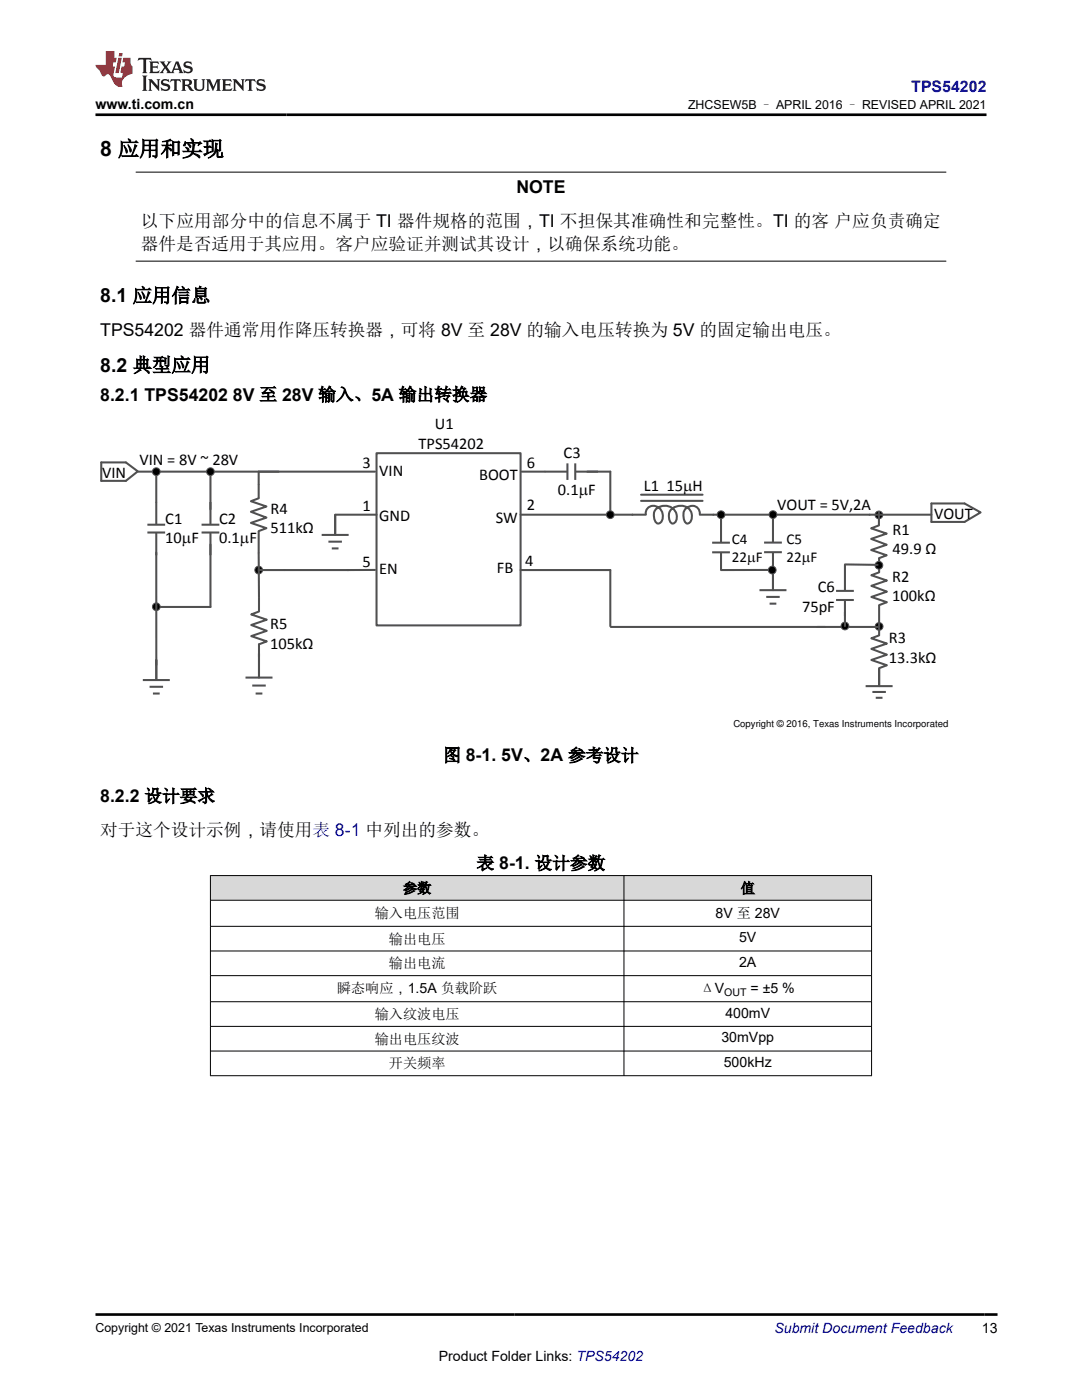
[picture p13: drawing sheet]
<svg xmlns="http://www.w3.org/2000/svg" width="216mm" height="279mm" viewBox="0 0 216 279" stroke-linecap="round" stroke-linejoin="round" font-family="sans-serif">
<defs><g id="words">
<text font-size="4.2" x="20" y="31.2">8 应用和实现</text>
<g font-size="3.9">
<text x="20" y="60.3">8.1 应用信息</text>
<text x="20" y="74.2">8.2 典型应用</text>
</g>
<g font-size="3.5">
<text x="103.1" y="38.5">NOTE</text>
<text x="28.1" y="45.2">以下应用部分中的信息不属于 TI 器件规格的范围，TI 不担保其准确性和完整性。TI 的客 户应负责确定</text>
<text x="28.1" y="49.8">器件是否适用于其应用。客户应验证并测试其设计，以确保系统功能。</text>
<text x="20" y="67.1">TPS54202 器件通常用作降压转换器，可将 8V 至 28V 的输入电压转换为 5V 的固定输出电压。</text>
<text x="20" y="79.9">8.2.1 TPS54202</text>
<text x="46.5" y="79.9">8V 至 28V 输入、5A 输出转换器</text>
<text x="88.4" y="152">图 8-1. 5V、2A 参考设计</text>
<text x="20" y="160.1">8.2.2 设计要求</text>
<text x="20" y="166.8">对于这个设计示例，请使用表 8-1 中列出的参数。</text>
<text x="95.1" y="173.5">表 8-1. 设计参数</text>
</g>
<g font-size="3.3">
<text x="83.5" y="89.6">TPS54202</text>
<text x="86.8" y="85.7">U1</text>
<text x="20.4" y="95.3">VIN</text>
<text x="27.8" y="92.8">VIN = 8V ~ 28V</text>
<text x="72.3" y="93.3">3</text>
<text x="75.7" y="94.9">VIN</text>
<text x="95.6" y="95.7">BOOT</text>
<text x="105.1" y="93.5">6</text>
<text x="112.5" y="91.4">C3</text>
<text x="105.1" y="101.9">2</text>
<text x="111.3" y="98.8">0.1PF</text>
<text x="128.5" y="98">L1 15PH</text>
<text x="155.1" y="101.7">VOUT = 5V,2A</text>
<text x="33" y="104.5">C1</text>
<text x="43.7" y="104.5">C2</text>
<text x="54" y="102.5">R4</text>
<text x="54" y="106.5">511lQ</text>
<text x="72.3" y="102.1">1</text>
<text x="75.7" y="104">GND</text>
<text x="98.9" y="104.3">SW</text>
<text x="178.1" y="106.7">R1</text>
<text x="186.4" y="103.6">VOUT</text>
<text x="33" y="108.5">10PF</text>
<text x="43.7" y="108.5">0.1PF</text>
<text x="72.3" y="113.1">5</text>
<text x="104.8" y="112.9">4</text>
<text x="178.1" y="110.6">49.9 Q</text>
<text x="75.7" y="114.6">EN</text>
<text x="99.2" y="114.4">FB</text>
<text x="163.2" y="118.2">C6</text>
<text x="178" y="116.1">R2</text>
<text x="178" y="120">100lQ</text>
<text x="53.9" y="125.5">R5</text>
<text x="160" y="122.1">75pF</text>
<text x="53.9" y="129.5">105lQ</text>
<text x="177.4" y="128.3">R3</text>
<text x="177.4" y="132.3">13.3lQ</text>
</g>
<text font-size="3.2" fill="#00f" x="181.8" y="18.3">TPS54202</text>
<g font-size="3">
<text x="146" y="108.5">C4</text>
<text x="146" y="112.2">22PF</text>
<text x="157" y="108.5">C5</text>
<text x="157" y="112.2">22PF</text>
</g>
<g font-size="2.8">
<text x="19.1" y="21.7">www.ti.com.cn</text>
<text x="80.4" y="178.2">参数</text>
<text x="147.8" y="178.2">值</text>
<text x="74.8" y="183.1">输入电压范围</text>
<text x="142.8" y="183.1">8V 至 28V</text>
<text x="77.6" y="188.3">输出电压</text>
<text x="147.5" y="188.1">5V</text>
<text x="77.6" y="193.3">输出电流</text>
<text x="147.5" y="193">2A</text>
<text x="67.2" y="198.2">瞬态响应，1.5A 负载阶跃</text>
<text x="74.8" y="203.4">输入纹波电压</text>
<text x="139.8" y="198.2">ΔV</text>
<text x="144.7" y="203.1">400mV</text>
<text x="149.8" y="198.2">= ±5 %</text>
<text x="74.8" y="208.3">输出电压纹波</text>
<text x="144" y="208">30mVpp</text>
<text x="77.6" y="213.2">开关频率</text>
<text x="144.4" y="213">500kHz</text>
<text x="195.9" y="266.1">13</text>
<text x="87.6" y="271.7">Product Folder Links: TPS54202</text>
</g>
<text font-size="2.8" fill="#00f" x="154.5" y="266.1">Submit Document Feedback</text>
<g font-size="2.5">
<text x="137.3" y="21.8">ZHCSEW5B – APRIL 2016 – REVISED APRIL 2021</text>
<text x="19" y="265.8">Copyright © 2021 Texas Instruments Incorporated</text>
</g>
<text font-size="2.1" x="144.5" y="198.8">OUT</text>
<text font-size="1.9" x="146.3" y="145.2">Copyright © 2016, Texas Instruments Incorporated</text>
</g></defs>
<path d="M27.1 34.4h161.7M27.1 52.1h161.7" fill="none" stroke="#000" stroke-width=".2"/>
<g fill="none" stroke="#505050" stroke-width=".41">
<path d="M20.2 92.3h4.9l2.4 1.8-2.4 1.9h-4.9zM27.6 94.1h47.2M31.2 94.3v10.4M42 94.3v10.4M51.6 94.1v5.3l-1.5 .6 3.1 1.1-3.1 1 3.1 1.2-3.1 1.1 3.1 1-1.6 .6 .1 16-1.6 .6 3.1 1.1-3.1 1 3.1 1.2-3.1 1 3.1 1.1-1.5 .6v6.6M75.1 90.4h28.8v34.4h-28.8zM104.1 94.1h9.1M113.2 92.5v3.3M114.8 92.5v3.3M114.9 94.1h6.9v8.6M127.9 100h12.3M127.9 98.7h12.3"/>
<path d="M29.4 104.7h3.6M29.4 106.3h3.6M31.2 106.3v29.4M40.2 104.7h3.6M40.2 106.3h3.6M42 106.3v14.8h-10.8M51.6 113.8h18M64.2 106.8h5.4M65.5 108.1h2.7M66.2 109.4h1.3M66.9 102.7v4.1M67 102.7h8.1"/>
<path d="M74.8 113.7l-5.5 .1M103.9 113.8h17.9v11.2M103.9 102.7h25M128.9 102.6a1.68 1.68 0 0 1 1.6-1.7 1.68 1.68 0 0 1 1.7 1.6 1.4 1.4 0 0 1-.9 2 1.92 1.92 0 0 1-.5-2.8 2.38 2.38 0 0 1 3-.5 2.38 2.38 0 0 1 1 2.9l-.6 .4a1.83 1.83 0 0 1 0-3.1 2.3 2.3 0 0 1 2.7-.2 2.3 2.3 0 0 1 1.1 2.4 .97 .97 0 0 1-.8 .9 1.99 1.99 0 0 1-.8-2.4 1.63 1.63 0 0 1 1.8-1.2 1.63 1.63 0 0 1 1.4 1.7M139.6 102.7h46.3M142.1 108.3h3.5M142.1 110.2h3.5M143.9 110.3v3.5l10.3-.1M143.9 102.7v5.6M151.5 117.8h5.4M152.5 108.3h3.5M152.5 110.2h3.5"/>
<path d="M152.9 119.1h2.7M154.2 102.7v5.6M154.2 110.3v7.5M166.8 117.9h3.6M166.8 119.7h3.6M168.6 119.8v5.1M175.1 112.7l-6.5-.1v5.3M175.4 102v2.9l-1.6 .5 3.1 1.1-3.1 1 3.1 1.2-3.1 1.1 3.1 1-1.5 .6M175.4 111.4v2.8l-1.5 .6 3.1 1.1-3.1 1 3.1 1.2-3.1 1 3.1 1.1-1.6 .6v6l-1.5 .6 3.1 1-3.1 1.1 3.1 1.2-3.1 1 3.1 1.1-1.6 .5M185.9 100.5h6.6l3.2 1.8-3.2 1.9h-6.6zM28.5 135.7h5.4M29.8 137.1h2.7"/>
<path d="M30.5 138.4h1.4M49 135.2h5.4M50.3 136.8h2.7M51 138.4h1.4M121.9 125.1h42.8M153.6 120.5h1.3M163.1 125.1h12.3M172.7 136.9h5.4M174.1 138.1h2.7M174.7 139.3h1.4M175.4 133.5v3.4"/>
</g>
<g fill="#000">
<path d="M30.4 94.5h1.6v.4h-1.6z" fill-rule="evenodd"/>
<path d="M30.4 94.1h1.6v.4h-1.6z" fill-rule="evenodd"/>
<path d="M30.4 93.7h1.6v.4h-1.6z" fill-rule="evenodd"/>
<path d="M30.4 93.4h1.6v.3h-1.6z" fill-rule="evenodd"/>
<path d="M41.2 94.5h1.6v.4h-1.6z" fill-rule="evenodd"/>
<path d="M41.2 94.1h1.6v.4h-1.6z" fill-rule="evenodd"/>
<path d="M41.2 93.7h1.6v.4h-1.6z" fill-rule="evenodd"/>
<path d="M41.2 93.4h1.6v.3h-1.6z" fill-rule="evenodd"/>
<path d="M50.8 114.2h1.6v.3h-1.6z" fill-rule="evenodd"/>
<path d="M50.8 113.8h1.6v.4h-1.6z" fill-rule="evenodd"/>
<path d="M50.8 113.4h1.6v.4h-1.6z" fill-rule="evenodd"/>
<path d="M50.8 113h1.6v.4h-1.6z" fill-rule="evenodd"/>
<path d="M121 103.1h1.6v.4h-1.6z" fill-rule="evenodd"/>
<path d="M121 102.7h1.6v.4h-1.6z" fill-rule="evenodd"/>
<path d="M121 102.3h1.6v.4h-1.6z" fill-rule="evenodd"/>
<path d="M121 101.9h1.6v.4h-1.6z" fill-rule="evenodd"/>
<path d="M143.1 103.1h1.5v.4h-1.5z" fill-rule="evenodd"/>
<path d="M143.1 102.7h1.5v.4h-1.5z" fill-rule="evenodd"/>
<path d="M143.1 102.3h1.5v.4h-1.5z" fill-rule="evenodd"/>
<path d="M143.1 101.9h1.5v.4h-1.5z" fill-rule="evenodd"/>
<path d="M153.3 114.2h1.6v.3h-1.6z" fill-rule="evenodd"/>
<path d="M153.3 113.8h1.6v.4h-1.6z" fill-rule="evenodd"/>
<path d="M153.3 113.4h1.6v.4h-1.6z" fill-rule="evenodd"/>
<path d="M153.3 113h1.6v.4h-1.6z" fill-rule="evenodd"/>
<path d="M153.5 103.1h1.5v.4h-1.5z" fill-rule="evenodd"/>
<path d="M153.5 102.7h1.5v.4h-1.5z" fill-rule="evenodd"/>
<path d="M153.5 102.3h1.5v.4h-1.5z" fill-rule="evenodd"/>
<path d="M153.5 101.9h1.5v.4h-1.5z" fill-rule="evenodd"/>
<path d="M174.6 103.2h1.6v.3h-1.6z" fill-rule="evenodd"/>
<path d="M174.6 102.8h1.6v.4h-1.6z" fill-rule="evenodd"/>
<path d="M174.6 102.4h1.6v.4h-1.6z" fill-rule="evenodd"/>
<path d="M174.6 102h1.6v.4h-1.6z" fill-rule="evenodd"/>
<path d="M174.6 113.2h1.6v.4h-1.6z" fill-rule="evenodd"/>
<path d="M174.6 112.8h1.6v.4h-1.6z" fill-rule="evenodd"/>
<path d="M174.6 112.4h1.6v.4h-1.6z" fill-rule="evenodd"/>
<path d="M174.6 112h1.6v.4h-1.6z" fill-rule="evenodd"/>
<path d="M30.4 121.5h1.6v.4h-1.6z" fill-rule="evenodd"/>
<path d="M30.4 121.1h1.6v.4h-1.6z" fill-rule="evenodd"/>
<path d="M30.4 120.7h1.6v.4h-1.6z" fill-rule="evenodd"/>
<path d="M30.4 120.3h1.6v.4h-1.6z" fill-rule="evenodd"/>
<path d="M167.8 125.3h1.6v.4h-1.6z" fill-rule="evenodd"/>
<path d="M167.8 124.9h1.6v.4h-1.6z" fill-rule="evenodd"/>
<path d="M167.8 124.5h1.6v.4h-1.6z" fill-rule="evenodd"/>
<path d="M167.8 124.2h1.6v.3h-1.6z" fill-rule="evenodd"/>
<path d="M174.6 125.4h1.6v.4h-1.6z" fill-rule="evenodd"/>
<path d="M174.6 125h1.6v.4h-1.6z" fill-rule="evenodd"/>
<path d="M174.6 124.6h1.6v.4h-1.6z" fill-rule="evenodd"/>
<path d="M174.6 124.2h1.6v.4h-1.6z" fill-rule="evenodd"/>
</g>
<g fill="none" stroke="#505050" stroke-width=".2">
<circle cx="31.2" cy="94.1" r=".77"/>
<circle cx="42" cy="94.1" r=".77"/>
<circle cx="51.6" cy="113.8" r=".77"/>
<circle cx="121.8" cy="102.7" r=".77"/>
<circle cx="143.9" cy="102.7" r=".77"/>
<circle cx="154.1" cy="113.8" r=".77"/>
<circle cx="154.2" cy="102.7" r=".77"/>
<circle cx="175.4" cy="102.8" r=".77"/>
<circle cx="175.4" cy="112.8" r=".77"/>
<circle cx="31.2" cy="121.1" r=".77"/>
<circle cx="168.6" cy="124.9" r=".77"/>
<circle cx="175.4" cy="125" r=".77"/>
</g>
<g fill="#d8d8d8">
<path d="M42 174.7h131.9v5h-131.9z" fill-rule="evenodd"/>
<path d="M42 174.8h82.4v4.8h-82.4z" fill-rule="evenodd"/>
<path d="M124.6 174.8h49.3v4.8h-49.3z" fill-rule="evenodd"/>
</g>
<path d="M41.9 174.7h132.1M41.9 179.7h132.1M42 174.7v40M124.5 174.7v40M173.9 174.7v40M41.9 184.9h132.1M41.9 189.8h132.1M41.9 194.7h132.1M41.9 199.9h132.1M41.9 204.8h132.1M41.9 209.8h132.1M41.9 214.7h132.1" fill="none" stroke="#000" stroke-width=".2"/>
<path d="M27.7 11.6l-.2 .5 .5-.2h.6v.1v2.2l-.2 .4h1l-.2-.4v-2.2v-.1h.5l.5 .2-.1-.5zM29.8 12.3l.2 .4v1.5l-.2 .4h1.9l.1-.6a1.08 1.08 0 0 1-1.3 .2v-.7h.6l.4 .2v-.7l-.4 .2h-.6v-.5l.2-.2a1 1 0 0 1 1 .3l-.1-.5zM31.8 12.3l1 1.1-1 1.2h.9l-.2-.2 .4-.8 .5 .8-.2 .2h1.6l-.2-.2 .1-.5h1l.1 .5-.1 .2h.9l-.2-.3-.8-2h-.5l-1 2.2-.8-1.1 .9-1.1h-.8l.2 .2-.5 .6-.3-.6 .1-.2zM35.2 12.7l.4 1h-.8zM36.8 12.4a.65 .65 0 0 0-.2 .7 .65 .65 0 0 0 .6 .5l.7 .1 .1 .3a.79 .79 0 0 1-.7 .4 .79 .79 0 0 1-.7-.5l.1 .7 .2-.1a.93 .93 0 0 0 1.1 .1 .93 .93 0 0 0 .4-1 1.46 1.46 0 0 0-1.2-.6l-.1-.3a1.09 1.09 0 0 1 1.2 .2l-.2-.6-.1 .1-.6-.2zM28.4 15.1l.2 .4v2.2l-.2 .4h1l-.2-.4v-2.2l.2-.4zM29.6 15.8l.2 .4v1.5l-.2 .4h.8l-.3-.4v-1.3l1.7 1.8v-2l.2-.4h-.8l.2 .2 .1 1.1-1.2-1.3zM32.3 15.9a.65 .65 0 0 0-.2 .8 .65 .65 0 0 0 .7 .4l.6 .2 .1 .2a.79 .79 0 0 1-.7 .4 .79 .79 0 0 1-.7-.5l.1 .7 .2-.1a.93 .93 0 0 0 1.1 .1 .93 .93 0 0 0 .4-.9 1.46 1.46 0 0 0-1.2-.6l-.1-.4a1.09 1.09 0 0 1 1.2 .2l-.2-.6-.1 .1-.6-.1zM34.1 15.8l-.1 .6a.63 .63 0 0 1 .7-.3l.1 1.6-.3 .4h1l-.2-.4v-1.6a.66 .66 0 0 1 .8 .3l-.1-.6zM36.2 15.8l.2 .4v1.5l-.2 .4h.9l-.2-.2v-.7h.5l.1 .2a.79 .79 0 0 0 1.2 .6l-1-.9a.61 .61 0 0 0 .6-.6 .61 .61 0 0 0-.5-.7zM36.9 16.1h.2a.47 .47 0 0 1 .5 .1 .47 .47 0 0 1 .1 .5l-.2 .1-.6 .1zM38.5 15.8l.2 .2a2.27 2.27 0 0 0 .4 2 1.04 1.04 0 0 0 1.7-.7v-1.3l.2-.2h-.8l.2 .4v1.1a.6 .6 0 0 1-.6 .6 .6 .6 0 0 1-.6-.6v-1.1l.3-.4zM41.1 15.8l.2 .4v1.5l-.2 .4h.7l-.2-.4v-1.4l.9 1.9 .8-1.9v1.4l-.2 .4h1l-.3-.4v-1.5l.3-.4h-.8l-.7 1.5-.7-1.5zM44.3 15.8l.2 .4v1.5l-.2 .4h1.9l.1-.6a1.09 1.09 0 0 1-1.3 .2v-.7h.6l.4 .2v-.6l-.4 .2h-.6v-.6l.2-.1a1.01 1.01 0 0 1 1 .3l-.1-.6zM46.4 15.8l.3 .4v1.5l-.3 .4h.8l-.2-.4v-1.3l1.6 1.8v-2l.2-.4h-.7l.2 .2v1.1l-1.2-1.3zM49 15.8l-.1 .6a.63 .63 0 0 1 .8-.3v1.6l-.3 .4h1l-.2-.4v-1.6a.66 .66 0 0 1 .8 .3l-.1-.6zM51.4 15.9a.65 .65 0 0 0-.2 .8 .65 .65 0 0 0 .6 .4l.6 .2 .2 .2a.79 .79 0 0 1-.8 .4 .79 .79 0 0 1-.6-.5l.1 .7 .2-.1a.93 .93 0 0 0 1 .1 .93 .93 0 0 0 .5-.9 1.46 1.46 0 0 0-1.3-.6l-.1-.4a1.09 1.09 0 0 1 1.3 .2l-.2-.6-.2 .1-.5-.1z" fill="#231f20"/>
<path d="M21.1 10.2v2.8h-2.1l.1 .3 .9 1a.95 .95 0 0 0 .9 .9 .59 .59 0 0 1 .6-.4 .59 .59 0 0 1 .5 .4l.4 .7a1.59 1.59 0 0 0 2.1 1.4 1.61 1.61 0 0 1 1-2.3l1-.3-.1-1.5a1.59 1.59 0 0 1-.4-1.7h-1.4l-.2 .9h.5l-.1 .9h-.5l-.2 1v.2l.4 .1-.2 .9h-.6a.73 .73 0 0 1-1.1-.7l.3-1.5h-.5l.2-.9h.5l.2-.9h-.5v-1.3zM23.6 11.5l-.6 3.1h.7l.6-3.1zM23.8 10.6l-.1 .6h.7l.1-.6z" fill="#ed1c24"/>
<path d="M19 22.9h177.8M19.1 262.3h179.9" fill="none" stroke="#000" stroke-width=".53"/>
<use href="#words"/>
</svg>
